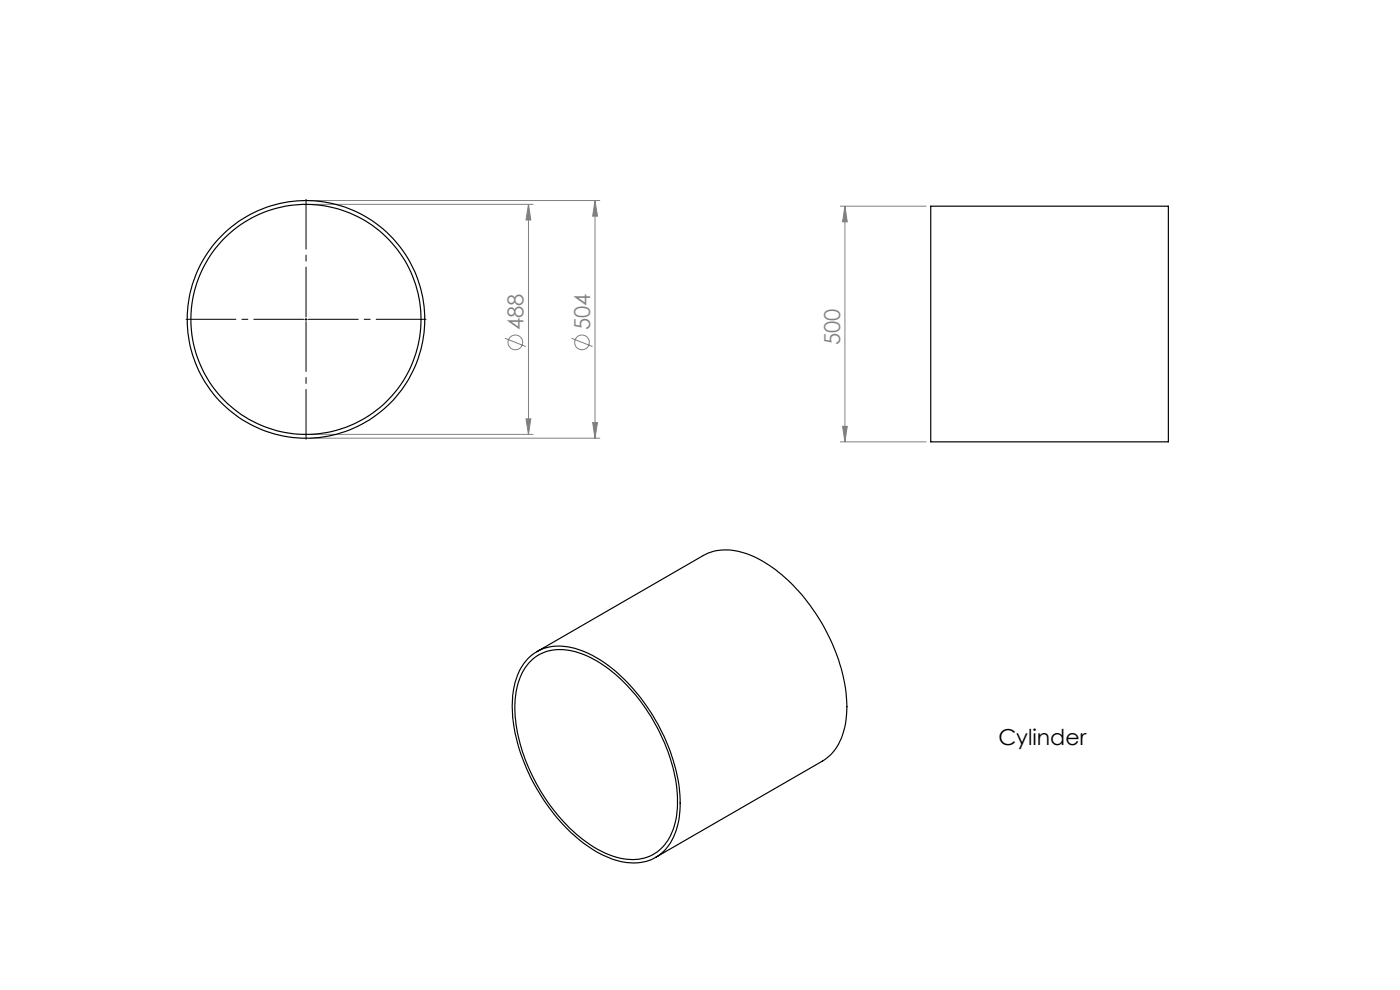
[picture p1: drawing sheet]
<svg xmlns="http://www.w3.org/2000/svg" width="297mm" height="210mm" viewBox="0 0 297 210" stroke-linecap="round" stroke-linejoin="round" font-family="sans-serif">
<defs><g id="words">
<g font-size="4.7" fill="#808080">
<text x="111.1" y="70" transform="rotate(-90 111.1 70)">488</text>
<text x="125.2" y="70" transform="rotate(-90 125.2 70)">504</text>
<text x="178.3" y="73.2" transform="rotate(-90 178.3 73.2)">500</text>
</g>
<text font-size="4.7" x="211.8" y="157.9">Cylinder</text>
</g></defs>
<g fill="none" stroke="#808080" stroke-width=".21">
<path d="M65.9 43.3h47.2M65.9 42.5h61.3M112.1 43.3l.5 3.4h-1zM112.1 43.3v48.8M126.2 42.5l.6 3.4h-1.1zM126.2 42.5v50.4M178.3 43.7h18.2M179.2 43.7l.5 3.4h-.9zM179.2 43.7v50M107.1 71.7l4.4 1.8M121.2 71.7l4.5 1.8M65.9 92.1h47.2"/>
<path d="M65.9 92.9h61.3M111.6 88.9h1l-.5 3.2zM125.7 89.6h1.1l-.6 3.3zM178.3 93.7h18.2M178.8 90.4h.9l-.5 3.3z"/>
<circle cx="109.3" cy="72.6" r="1.55"/>
<circle cx="123.5" cy="72.6" r="1.55"/>
</g>
<path d="M64.4 67.7h-24.9M64.9 67.2v-24.9M64.9 68.2v25M65.4 67.7h25" fill="none" stroke="#000" stroke-width=".21" stroke-dasharray="15.2 1.3 1.3 1.3" stroke-dashoffset="4.7"/>
<path d="M64.7 67.8h.5M64.9 67.5v.5" fill="none" stroke="#000" stroke-width=".21"/>
<path d="M112.1 43.3l.5 3.4h-1zM111.6 88.9h1l-.5 3.2zM126.2 42.5l.6 3.4h-1.1zM125.7 89.6h1.1l-.6 3.3zM179.2 43.7l.5 3.4h-.9zM178.8 90.4h.9l-.5 3.3z" fill="#808080"/>
<g fill="none" stroke="#000" stroke-width=".25">
<path d="M197.4 43.7h50.5v50h-50.5zM112.1 139.6a9.8 9.8 0 0 1 10.4-1.9 29.5 29.5 0 0 1 14 11.2 38 38 0 0 1 7.8 21.4 13.6 13.6 0 0 1-3.9 10.6 10.5 10.5 0 0 1-11.2 1 31.4 31.4 0 0 1-13.3-11.4 37.1 37.1 0 0 1-7.2-21.5 13.7 13.7 0 0 1 3.4-9.4zM113.9 138.2l35.3-20.4a11.7 11.7 0 0 1 10.6 .2 35.4 35.4 0 0 1 15.5 16 33.1 33.1 0 0 1 4.2 18.9 11.3 11.3 0 0 1-5.1 8.6l-35.3 20.4M112.1 140.7a9.5 9.5 0 0 1 10.6-2.2 27.9 27.9 0 0 1 12.7 9.6 38.5 38.5 0 0 1 8.3 21.2 14.5 14.5 0 0 1-3.1 10.3 9.7 9.7 0 0 1-10.7 2 30.5 30.5 0 0 1-14.2-12.2 35.6 35.6 0 0 1-6.4-20.4 13.8 13.8 0 0 1 2.8-8.3z"/>
<circle cx="64.9" cy="67.7" r="25.2"/>
<circle cx="64.9" cy="67.8" r="24.4"/>
</g>
<use href="#words"/>
</svg>
